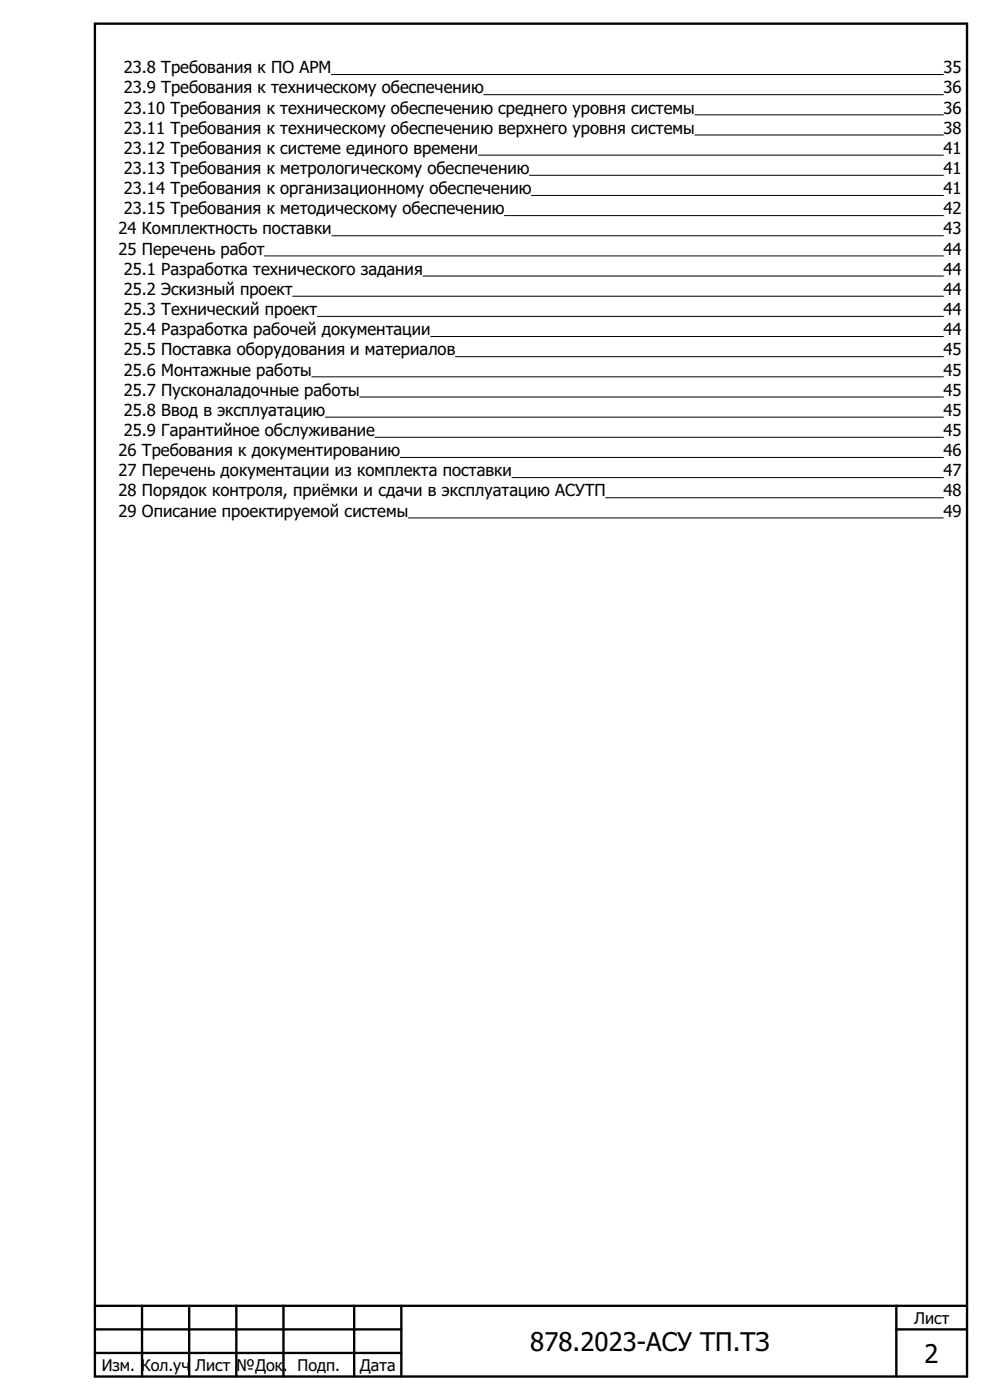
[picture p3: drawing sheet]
<svg xmlns="http://www.w3.org/2000/svg" width="210mm" height="297mm" viewBox="0 0 210 297" stroke-linecap="round" stroke-linejoin="round" font-family="sans-serif">
<defs><g id="words">
<g font-size="5.5">
<text x="112.5" y="286.7">878.2023-АСУ ТП.ТЗ</text>
<text x="196.1" y="289.2">2</text>
</g>
<g font-size="3.5">
<text x="26.2" y="15.5">23.8 Требования к ПО АРМ</text>
<text x="200.1" y="15.5">35</text>
<text x="26.2" y="19.8">23.9 Требования к техническому обеспечению</text>
<text x="200.1" y="19.8">36</text>
<text x="26.2" y="24.1">23.10 Требования к техническому обеспечению среднего уровня системы</text>
<text x="26.2" y="28.4">23.11 Требования к техническому обеспечению верхнего уровня системы</text>
<text x="200.1" y="24.1">36</text>
<text x="200.1" y="28.4">38</text>
<text x="26.2" y="32.6">23.12 Требования к системе единого времени</text>
<text x="200.1" y="32.6">41</text>
<text x="26.2" y="36.9">23.13 Требования к метрологическому обеспечению</text>
<text x="26.2" y="41.2">23.14 Требования к организационному обеспечению</text>
<text x="200.1" y="36.9">41</text>
<text x="200.1" y="41.2">41</text>
<text x="26.2" y="45.5">23.15 Требования к методическому обеспечению</text>
<text x="200.1" y="45.5">42</text>
<text x="25.1" y="49.7">24 Комплектность поставки</text>
<text x="200.1" y="49.7">43</text>
<text x="25.1" y="54">25 Перечень работ</text>
<text x="26.2" y="58.3">25.1 Разработка технического задания</text>
<text x="200.1" y="54">44</text>
<text x="200.1" y="58.3">44</text>
<text x="26.2" y="62.6">25.2 Эскизный проект</text>
<text x="200.1" y="62.6">44</text>
<text x="26.2" y="66.8">25.3 Технический проект</text>
<text x="26.2" y="71.1">25.4 Разработка рабочей документации</text>
<text x="200.1" y="66.8">44</text>
<text x="200.1" y="71.1">44</text>
<text x="26.2" y="75.4">25.5 Поставка оборудования и материалов</text>
<text x="200.1" y="75.4">45</text>
<text x="26.2" y="79.7">25.6 Монтажные работы</text>
<text x="26.2" y="83.9">25.7 Пусконаладочные работы</text>
<text x="200.1" y="79.7">45</text>
<text x="200.1" y="83.9">45</text>
<text x="26.2" y="88.2">25.8 Ввод в эксплуатацию</text>
<text x="200.1" y="88.2">45</text>
<text x="26.2" y="92.5">25.9 Гарантийное обслуживание</text>
<text x="200.1" y="92.5">45</text>
<text x="25.1" y="96.8">26 Требования к документированию</text>
<text x="25.1" y="101">27 Перечень документации из комплекта поставки</text>
<text x="200.1" y="96.8">46</text>
<text x="200.1" y="101">47</text>
<text x="25.1" y="105.3">28 Порядок контроля, приёмки и сдачи в эксплуатацию АСУТП</text>
<text x="200.1" y="105.3">48</text>
<text x="25.1" y="109.6">29 Описание проектируемой системы</text>
<text x="200.1" y="109.6">49</text>
</g>
<g font-size="3.4">
<text x="193.9" y="280.9">Лист</text>
<text x="21.6" y="290.9">Изм. Кол.уч</text>
<text x="41.4" y="290.9">Лист</text>
<text x="50.2" y="290.9">№Док.</text>
<text x="63.1" y="290.9">Подп.</text>
<text x="76.3" y="290.9">Дата</text>
</g>
<text font-size="1.4" fill="#fff" x="19.8" y="292.1">GSPublisherVersion 0.56.100.100</text>
</g></defs>
<path d="M20.1 5h185v287h-185zM20.1 277h185M30.1 277v15M40.1 277v15M50.1 277v15M60.1 277v15M75.1 277v15M85.1 277v15M190.1 277v15M20.1 282h65M20.1 287h65M190.1 282h15" fill="none" stroke="#000" stroke-width=".5"/>
<g fill="none" stroke="#000" stroke-width=".21">
<path d="M70.3 15.8h129.8M101.5 32.9h98.6M102.6 20.1h97.5M112.3 37.2h87.8M147.4 24.4h52.7M147.4 28.6h52.7M56.1 54.3h144M70.4 50h129.7M89.7 58.6h110.4M107 45.7h93.1M112.7 41.5h87.4M62.1 62.8h138"/>
<path d="M66.1 79.9h134M67.3 67.1h132.8M91.4 71.4h108.7M96.6 75.7h103.5M69 88.5h131.1M76.3 84.2h123.8M79.6 92.8h120.5M84.9 97h115.2M86.6 109.9h113.5M108.6 101.3h91.5M128.5 105.6h71.6"/>
</g>
<use href="#words"/>
</svg>
